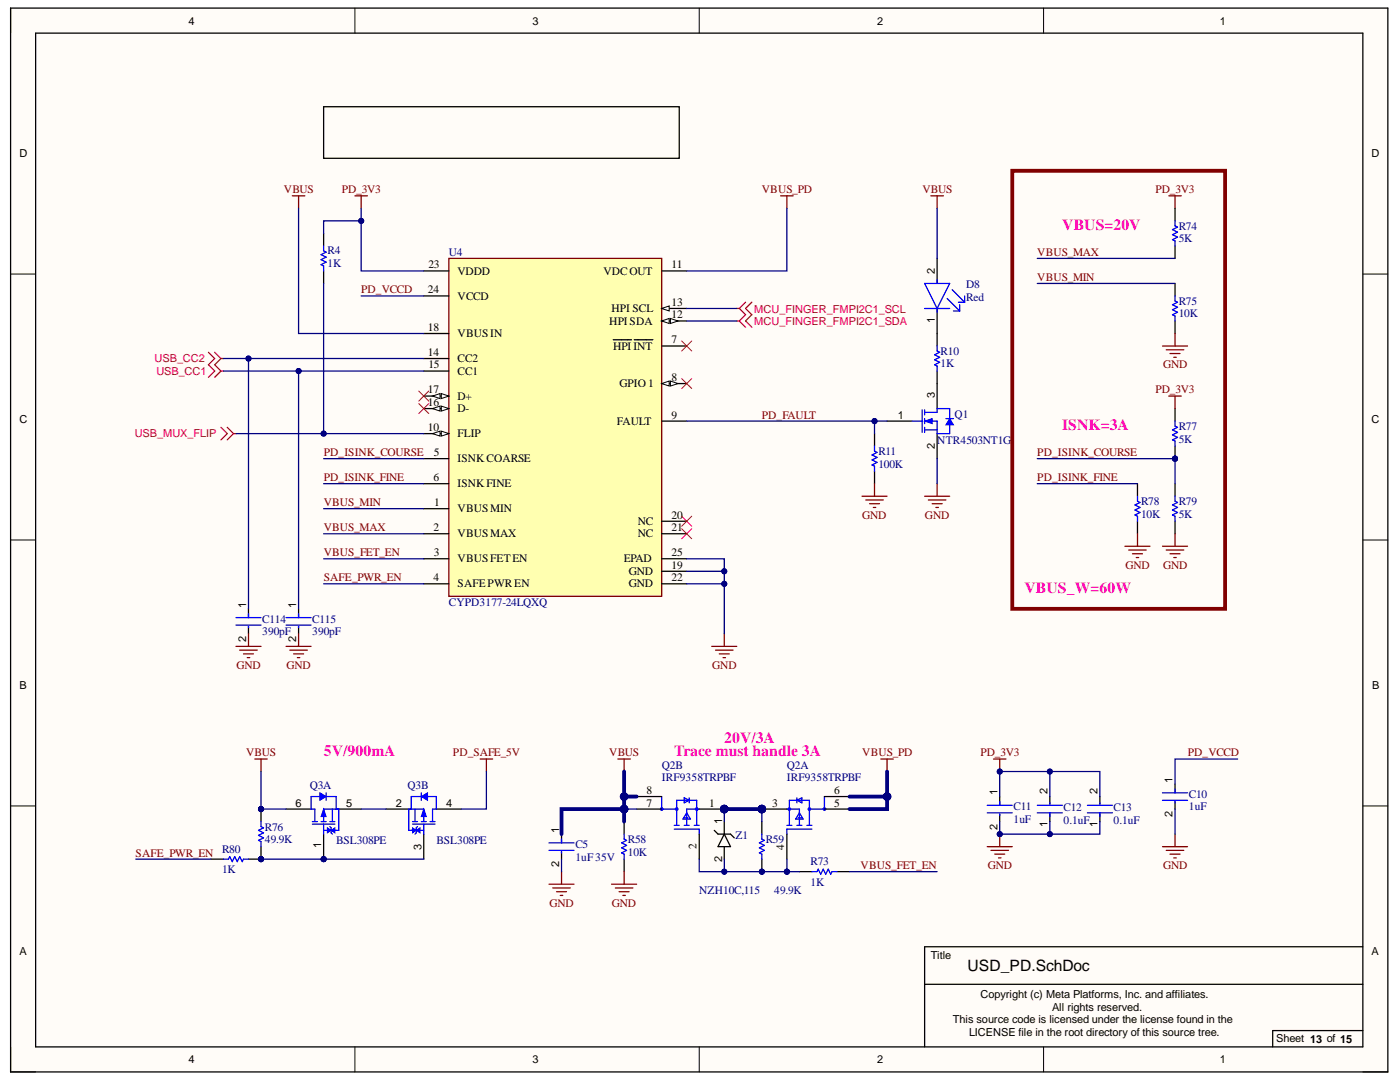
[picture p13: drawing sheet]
<svg xmlns="http://www.w3.org/2000/svg" width="279mm" height="216mm" viewBox="0 0 279 216" stroke-linecap="round" stroke-linejoin="round" font-family="sans-serif">
<defs><g id="words">
<g font-size="3.1" fill="#f0f">
<text x="212" y="45.9">VBUS=20V</text>
<text x="212" y="85.9">ISNK=3A</text>
<text x="204.5" y="118.3">VBUS_W=60W</text>
<text x="144.5" y="148.3">20V/3A</text>
<text x="64.6" y="150.8">5V/900mA</text>
<text x="134.5" y="150.8">Trace must handle 3A</text>
</g>
<text font-size="3.1" x="193.1" y="193.8">USD_PD.SchDoc</text>
<g font-size="2.3" fill="#800000">
<text x="56.7" y="38.6">VBUS</text>
<text x="68.2" y="38.6">PD_3V3</text>
<text x="152" y="38.6">VBUS_PD</text>
<text x="184.1" y="38.6">VBUS</text>
<text x="230.6" y="38.6">PD_3V3</text>
<text x="207" y="51">VBUS_MAX</text>
<text x="72" y="58.6">PD_VCCD</text>
<text x="207" y="56.1">VBUS_MIN</text>
<text x="232.1" y="73.5">GND</text>
<text x="152" y="83.6">PD_FAULT</text>
<text x="230.6" y="78.5">PD_3V3</text>
<text x="64.6" y="91">PD_ISINK_COURSE</text>
<text x="64.6" y="96">PD_ISINK_FINE</text>
<text x="207" y="91">PD_ISINK_COURSE</text>
<text x="207" y="96">PD_ISINK_FINE</text>
<text x="64.6" y="101">VBUS_MIN</text>
<text x="64.6" y="106.1">VBUS_MAX</text>
<text x="172.1" y="103.5">GND</text>
<text x="184.6" y="103.5">GND</text>
<text x="64.6" y="111">VBUS_FET_EN</text>
<text x="224.6" y="113.5">GND</text>
<text x="232.1" y="113.5">GND</text>
<text x="64.6" y="116">SAFE_PWR_EN</text>
<text x="47.2" y="133.5">GND</text>
<text x="57.2" y="133.5">GND</text>
<text x="142.2" y="133.5">GND</text>
<text x="49.1" y="150.9">VBUS</text>
<text x="90.4" y="150.9">PD_SAFE_5V</text>
<text x="121.6" y="150.9">VBUS</text>
<text x="172.1" y="150.9">VBUS_PD</text>
<text x="195.7" y="150.9">PD_3V3</text>
<text x="237" y="150.9">PD_VCCD</text>
<text x="27.1" y="171">SAFE_PWR_EN</text>
<text x="171.7" y="173.4">VBUS_FET_EN</text>
<text x="197.1" y="173.4">GND</text>
<text x="232.1" y="173.4">GND</text>
<text x="109.7" y="180.9">GND</text>
<text x="122.1" y="180.9">GND</text>
</g>
<g font-size="2.3" fill="#000080">
<text x="235.3" y="45.8">R74</text>
<text x="65.4" y="50.8">R4</text>
<text x="65.4" y="53.3">1K</text>
<text x="89.6" y="51">U4</text>
<text x="235.3" y="48.3">5K</text>
<text x="192.8" y="57.5">D8</text>
<text x="192.8" y="60.1">Red</text>
<text x="235.3" y="60.8">R75</text>
<text x="235.3" y="63.3">10K</text>
<text x="187.7" y="70.8">R10</text>
<text x="187.7" y="73.3">1K</text>
<text x="190.5" y="83.3">Q1</text>
<text x="187.1" y="88.6">NTR4503NT1G</text>
<text x="235.3" y="85.8">R77</text>
<text x="235.3" y="88.3">5K</text>
<text x="175.3" y="90.8">R11</text>
<text x="175.3" y="93.3">100K</text>
<text x="227.7" y="100.7">R78</text>
<text x="235.3" y="100.7">R79</text>
<text x="227.7" y="103.3">10K</text>
<text x="235.3" y="103.3">5K</text>
<text x="52.3" y="124.2">C114</text>
<text x="62.3" y="124.2">C115</text>
<text x="89.6" y="121">CYPD3177-24LQXQ</text>
<text x="52.3" y="126.8">390pF</text>
<text x="62.3" y="126.8">390pF</text>
<text x="132.1" y="153.5">Q2B</text>
<text x="132.1" y="155.9">IRF9358TRPBF</text>
<text x="157" y="153.5">Q2A</text>
<text x="157" y="155.9">IRF9358TRPBF</text>
<text x="61.8" y="157.4">Q3A</text>
<text x="81.3" y="157.4">Q3B</text>
<text x="202.3" y="161.7">C11</text>
<text x="212.3" y="161.9">C12</text>
<text x="222.2" y="161.9">C13</text>
<text x="237.3" y="159.2">C10</text>
<text x="237.3" y="161.7">1uF</text>
<text x="52.9" y="165.7">R76</text>
<text x="146.8" y="167.4">Z1</text>
<text x="202.3" y="164.2">1uF</text>
<text x="212.3" y="164.5">0.1uF</text>
<text x="222.2" y="164.5">0.1uF</text>
<text x="44.3" y="170.2">R80</text>
<text x="52.9" y="168.2">49.9K</text>
<text x="67.1" y="168.4">BSL308PE</text>
<text x="87.1" y="168.4">BSL308PE</text>
<text x="114.8" y="169.2">C5</text>
<text x="114.8" y="171.7">1uF35V</text>
<text x="125.3" y="168.2">R58</text>
<text x="125.3" y="170.7">10K</text>
<text x="152.8" y="168.2">R59</text>
<text x="161.8" y="172.6">R73</text>
<text x="44.3" y="174.2">1K</text>
<text x="139.5" y="178.4">NZH10C,115</text>
<text x="154.5" y="178.4">49.9K</text>
<text x="161.8" y="176.7">1K</text>
</g>
<g font-size="2.3">
<text x="85.5" y="53.6">23</text>
<text x="134" y="53.6">11</text>
<text x="85.4" y="58.6">24</text>
<text x="91.3" y="59.8">VCCD</text>
<text x="91.3" y="54.8">VDDD</text>
<text x="120.4" y="54.8">VDCOUT</text>
<text x="121.6" y="64.8">HPI SDA</text>
<text x="122" y="62.3">HPI SCL</text>
<text x="134" y="61.1">13</text>
<text x="134" y="63.5">12</text>
<text x="85.4" y="66.1">18</text>
<text x="85.4" y="71.1">14</text>
<text x="91.3" y="67.3">VBUSIN</text>
<text x="122.4" y="69.8">HPI INT</text>
<text x="134" y="68.5">7</text>
<text x="85.5" y="73.5">15</text>
<text x="91.3" y="74.8">CC1</text>
<text x="91.3" y="72.3">CC2</text>
<text x="123.6" y="77.3">GPIO 1</text>
<text x="134" y="76.1">8</text>
<text x="85.4" y="78.5">17</text>
<text x="85.4" y="81">16</text>
<text x="91.3" y="79.8">D+</text>
<text x="91.3" y="82.3">D-</text>
<text x="134" y="83.6">9</text>
<text x="85.4" y="86">10</text>
<text x="91.3" y="87.3">FLIP</text>
<text x="123.1" y="84.8">FAULT</text>
<text x="86.5" y="96">6</text>
<text x="86.6" y="91">5</text>
<text x="91.3" y="92.3">ISNKCOARSE</text>
<text x="86.7" y="101">1</text>
<text x="91.3" y="97.3">ISNKFINE</text>
<text x="86.5" y="106.1">2</text>
<text x="91.3" y="107.2">VBUSMAX</text>
<text x="91.3" y="102.2">VBUSMIN</text>
<text x="127.3" y="104.8">NC</text>
<text x="127.3" y="107.2">NC</text>
<text x="134" y="103.5">20</text>
<text x="134" y="106.1">21</text>
<text x="86.6" y="111">3</text>
<text x="91.3" y="112.2">VBUSFETEN</text>
<text x="124.5" y="112.2">EPAD</text>
<text x="134" y="111">25</text>
<text x="134" y="113.5">19</text>
<text x="86.5" y="116">4</text>
<text x="91.3" y="117.2">SAFEPWREN</text>
<text x="125.5" y="114.8">GND</text>
<text x="125.5" y="117.2">GND</text>
<text x="134" y="116">22</text>
<text x="129" y="161">7</text>
<text x="129" y="158.5">8</text>
<text x="141.6" y="161">1</text>
<text x="154.1" y="161">3</text>
<text x="166.5" y="161">5</text>
<text x="166.5" y="158.5">6</text>
<text x="139" y="169.4" transform="rotate(-90 139 169.4)">2</text>
<text x="156.5" y="169.5" transform="rotate(-90 156.5 169.5)">4</text>
</g>
<g font-size="2.2">
<text x="37.6" y="4.9">4</text>
<text x="106.3" y="4.9">3</text>
<text x="175" y="4.9">2</text>
<text x="243.5" y="4.9">1</text>
<text x="3.9" y="31.4">D</text>
<text x="273.7" y="31.4">D</text>
<text x="186.5" y="54.6" transform="rotate(-90 186.5 54.6)">2</text>
<text x="186.5" y="64.4" transform="rotate(-90 186.5 64.4)">1</text>
<text x="179.2" y="83.6">1</text>
<text x="186.5" y="79.5" transform="rotate(-90 186.5 79.5)">3</text>
<text x="3.9" y="84.5">C</text>
<text x="186.5" y="89.7" transform="rotate(-90 186.5 89.7)">2</text>
<text x="273.7" y="84.5">C</text>
<text x="49.1" y="121.3" transform="rotate(-90 49.1 121.3)">1</text>
<text x="59.1" y="121.3" transform="rotate(-90 59.1 121.3)">1</text>
<text x="49.1" y="128.1" transform="rotate(-90 49.1 128.1)">2</text>
<text x="59.1" y="128.1" transform="rotate(-90 59.1 128.1)">2</text>
<text x="3.9" y="137.6">B</text>
<text x="273.8" y="137.6">B</text>
<text x="58.9" y="161">6</text>
<text x="69.1" y="161">5</text>
<text x="79" y="161">2</text>
<text x="89" y="161">4</text>
<text x="199.1" y="158.7" transform="rotate(-90 199.1 158.7)">1</text>
<text x="209" y="158.5" transform="rotate(-90 209 158.5)">2</text>
<text x="219" y="158.5" transform="rotate(-90 219 158.5)">2</text>
<text x="234" y="156.2" transform="rotate(-90 234 156.2)">1</text>
<text x="111.6" y="166.2" transform="rotate(-90 111.6 166.2)">1</text>
<text x="144.1" y="164.5" transform="rotate(-90 144.1 164.5)">1</text>
<text x="199.1" y="165.6" transform="rotate(-90 199.1 165.6)">2</text>
<text x="209" y="165" transform="rotate(-90 209 165)">1</text>
<text x="219" y="165" transform="rotate(-90 219 165)">1</text>
<text x="234" y="163.1" transform="rotate(-90 234 163.1)">2</text>
<text x="64.1" y="169.3" transform="rotate(-90 64.1 169.3)">1</text>
<text x="84.1" y="169.6" transform="rotate(-90 84.1 169.6)">3</text>
<text x="111.6" y="173.1" transform="rotate(-90 111.6 173.1)">2</text>
<text x="144.1" y="172.1" transform="rotate(-90 144.1 172.1)">2</text>
<text x="3.9" y="190.7">A</text>
<text x="185.8" y="191.4">Title</text>
<text x="273.7" y="190.7">A</text>
<text x="195.7" y="199.2">Copyright (c) Meta Platforms, Inc. and affiliates.</text>
<text x="210" y="201.6">All rights reserved.</text>
<text x="190.2" y="204.2">This source code is licensed under the license found in the</text>
<text x="193.4" y="206.6">LICENSE file in the root directory of this source tree.</text>
<text x="254.7" y="207.9">Sheet 13 of 15</text>
<text x="37.6" y="212.1">4</text>
<text x="106.3" y="212.1">3</text>
<text x="175" y="212.1">2</text>
<text x="243.5" y="212.1">1</text>
</g>
<g font-size="2.2" fill="#f00">
<text x="150.5" y="62.4">MCU_FINGER_FMPI2C1_SCL</text>
<text x="150.5" y="64.8">MCU_FINGER_FMPI2C1_SDA</text>
<text x="30.9" y="72.3">USB_CC2</text>
<text x="31.2" y="74.8">USB_CC1</text>
<text x="26.9" y="87.3">USB_MUX_FLIP</text>
</g>
</g></defs>
<g fill="#fffcf8">
<path d="M2.1 1.6h274.9v212.3h-274.9z" fill-rule="evenodd"/>
<path d="M7.1 6.6h264.9v202.3h-264.9z" fill-rule="evenodd"/>
</g>
<g fill="none" stroke="#000" stroke-width=".2">
<path d="M2.1 1.6v5M70.8 1.6v5M139.5 1.6v5M208.3 1.6v5M2.1 54.7h5M272 54.7h5M2.1 107.7h5M272 107.8h5M2.1 160.8h5M272 160.8h5M2.1 208.9v5h5M70.8 208.9v5"/>
<path d="M139.5 208.9v5M208.3 208.9v5M272 213.9h5"/>
</g>
<path d="M2.1 1.6h274.9v212.3h-274.9zM7.1 6.6h264.9v202.3h-264.9zM184.5 196.4h87.5M272 188.9h-87.5v20M272 205.6h-18v3.3" fill="none" stroke="#000" stroke-width=".25"/>
<path d="M89.6 51.6h42.5v67.4h-42.5z" fill-rule="evenodd" fill="#ffffb0"/>
<path d="M89.6 51.6h42.5v67.4h-42.5z" fill="none" stroke="#800000" stroke-width=".25"/>
<path d="M84.6 59.1h5M84.6 54.1h5M84.6 66.5h5M122.4 67.8h3.6M126.6 67.8h3.7M132.1 69h5M132.1 61.6h5M84.6 91.5h5M84.6 96.5h5M84.6 111.5h5M84.6 106.5h5M84.6 101.5h5" fill="none" stroke="#000" stroke-width=".25"/>
<path d="M132.1 61.6l1.5-.6v1.1z" fill="#f8fcff"/>
<path d="M132.1 61.6l1.5-.6v1.1z" fill="none" stroke="#000" stroke-width=".2"/>
<path d="M132.1 64h5" fill="none" stroke="#000" stroke-width=".25"/>
<path d="M132.1 64l1.5-.5v1z" fill="#f8fcff"/>
<path d="M132.1 64l1.5-.5v1z" fill="none" stroke="#000" stroke-width=".2"/>
<path d="M133.8 63.5l1.5 .5-1.5 .5z" fill="#f8fcff"/>
<path d="M133.8 63.5l1.5 .5-1.5 .5z" fill="none" stroke="#000" stroke-width=".2"/>
<path d="M84.6 74h5M84.6 71.5h5M84.6 79h5" fill="none" stroke="#000" stroke-width=".25"/>
<path d="M88.1 78.5l1.5 .5-1.5 .5z" fill="#f8fcff"/>
<path d="M88.1 78.5l1.5 .5-1.5 .5z" fill="none" stroke="#000" stroke-width=".2"/>
<path d="M86.3 79l1.5-.5v1z" fill="#f8fcff"/>
<path d="M86.3 79l1.5-.5v1z" fill="none" stroke="#000" stroke-width=".2"/>
<path d="M84.6 81.5h5" fill="none" stroke="#000" stroke-width=".25"/>
<path d="M88.1 81l1.5 .5-1.5 .5z" fill="#f8fcff"/>
<path d="M88.1 81l1.5 .5-1.5 .5z" fill="none" stroke="#000" stroke-width=".2"/>
<path d="M86.3 81.5l1.5-.5v1z" fill="#f8fcff"/>
<path d="M86.3 81.5l1.5-.5v1z" fill="none" stroke="#000" stroke-width=".2"/>
<path d="M84.6 86.5h5M132.1 84h5" fill="none" stroke="#000" stroke-width=".25"/>
<path d="M88.1 86l1.5 .5-1.5 .5z" fill="#f8fcff"/>
<path d="M88.1 86l1.5 .5-1.5 .5z" fill="none" stroke="#000" stroke-width=".2"/>
<path d="M86.3 86.5l1.5-.5v1z" fill="#f8fcff"/>
<path d="M86.3 86.5l1.5-.5v1z" fill="none" stroke="#000" stroke-width=".2"/>
<path d="M132.1 76.5h5" fill="none" stroke="#000" stroke-width=".25"/>
<path d="M132.1 76.5l1.5-.5v1z" fill="#f8fcff"/>
<path d="M132.1 76.5l1.5-.5v1z" fill="none" stroke="#000" stroke-width=".2"/>
<path d="M133.8 76l1.5 .5-1.5 .5z" fill="#f8fcff"/>
<path d="M133.8 76l1.5 .5-1.5 .5z" fill="none" stroke="#000" stroke-width=".2"/>
<g fill="none" stroke="#000" stroke-width=".25">
<path d="M132.1 54.1h5M84.6 116.5h5M132.1 116.5h5M132.1 104h5M132.1 106.5h5M132.1 111.5h5M132.1 114h5M59.6 121.5v1.7M59.6 125v1.5M199.5 158.9v1.8M209.5 158.9v1.5M219.5 158.9v1.5"/>
<path d="M234.5 156.5v1.7M234.5 159.9v1.5M199.5 162.4v1.5M209.5 162.2v1.7M219.5 162.2v1.7"/>
</g>
<path d="M136 103l2 2M136 105.5l2 2M138 103l-2 2M138 105.5l-2 2" fill="none" stroke="#f00" stroke-width=".2"/>
<path d="M70.8 39.1h2.5M72.1 39.1v2.5M142 129h5M142.8 129.7h3.5M143.5 130.5h2M144.3 131.2h.5M144.5 126.5v2.5M198.3 151.5h2.5M199.5 151.5v2.5" fill="none" stroke="#800000" stroke-width=".25"/>
<g fill="none" stroke="#00f" stroke-width=".25">
<path d="M57.1 123.2h5M57.1 124.7h5M59.6 122.5v.7M59.6 125v.2M199.5 159.9v.8M232 158.2h5M232 159.7h5M234.5 157.4v.8M234.5 159.9v.3M197 162.2h5M197 160.7h5M199.5 162.4v.3"/>
<path d="M207 162.2h5M207 160.7h5M209.5 160.2v.2M209.5 162.2v.7M217 162.2h5M217 160.7h5M219.5 160.2v.2M219.5 162.2v.7"/>
</g>
<circle cx="199.5" cy="154" r=".5" fill="#000080"/>
<circle cx="199.5" cy="154" r=".5" fill="none" stroke="#000080" stroke-width=".2"/>
<path d="M58.3 39.1h2.5M59.6 39.1v2.5M155.8 39.1h2.5M157 39.1v2.5M232 168.9h5M232.7 169.7h3.5M233.5 170.4h2M234.2 171.2h.5M234.5 166.4v2.5" fill="none" stroke="#800000" stroke-width=".25"/>
<path d="M187 76.5v5M177 84h5M187 86.5v5M49.6 121.5v1.7M49.6 125v1.5" fill="none" stroke="#000" stroke-width=".25"/>
<path d="M184 81.8v4.5M184.5 82.3h2.5v-.8h2.5v2M184.5 84h2.5v2.5h2.5v-1.7M184.5 85.8h2.5M184.5 81.8v1M184.5 83.5v1M184.5 85.3v1M47.1 123.2h5M47.1 124.7h5M49.6 122.5v.7M49.6 125v.2" fill="none" stroke="#00f" stroke-width=".25"/>
<path d="M83.6 78l2 2M85.6 78l-2 2M136 75.5l2 2M136 68l2 2M138 75.5l-2 2M138 68l-2 2M83.6 80.5l2 2M85.6 80.5l-2 2" fill="none" stroke="#f00" stroke-width=".2"/>
<path d="M189.5 83.5l.8 1.3h-1.5z" fill="#00f"/>
<path d="M189.5 83.5l.8 1.3h-1.5z" fill="none" stroke="#00f" stroke-width=".2"/>
<path d="M188.8 83.5h1.5" fill="none" stroke="#00f" stroke-width=".25"/>
<path d="M184.5 84l1.5-.5v1z" fill="#00f"/>
<path d="M184.5 84l1.5-.5v1z" fill="none" stroke="#00f" stroke-width=".2"/>
<g fill="none" stroke="#00f" stroke-width=".25">
<path d="M184.5 56.6h5l-2.5 5zM187 55.8v.8M189 59.6l2.5 2.5M190 57.8l2.5 2.5M192.5 59.1v1.2M184.5 61.6h5M187 61.6v.7M187 69v1l.5 .3-1 .5 1 .5-1 .5 1 .5-1 .5 .5 .2v1M190.3 62.1h1.2M191.3 60.3h1.2M191.5 60.8v1.3M174.5 89v1l.5 .3-1 .5 1 .5-1 .5 1 .5-1 .5 .5 .2v1"/>
<path d="M182 84h2"/>
</g>
<path d="M187 51.6v5M187 61.6v7.4M187 74v2.5M174.5 86.5v2.5M174.5 94v2.5" fill="none" stroke="#000" stroke-width=".25"/>
<g fill="none" stroke="#800000" stroke-width=".25">
<path d="M185.8 39.1h2.5M187 39.1v2.5M172 99h5M172.8 99.8h3.5M174.5 96.5v2.5M184.5 99h5M185.3 99.8h3.5M187 96.5v2.5M173.5 100.5h2M174.3 101.3h.5M186 100.5h2M186.8 101.3h.5"/>
<path d="M197 168.9h5M197.8 169.7h3.5M198.5 170.4h2M199.3 171.2h.5M199.5 166.4v2.5"/>
</g>
<circle cx="199.5" cy="166.4" r=".5" fill="#000080"/>
<circle cx="199.5" cy="166.4" r=".5" fill="none" stroke="#000080" stroke-width=".2"/>
<path d="M47.1 129h5M47.8 129.7h3.5M48.6 130.5h2M49.3 131.2h.5M49.6 126.5v2.5M57.1 129h5M57.8 129.7h3.5M58.6 130.5h2M59.3 131.2h.5M59.6 126.5v2.5" fill="none" stroke="#800000" stroke-width=".25"/>
<circle cx="152" cy="161.4" r=".75" fill="#000080"/>
<circle cx="152" cy="161.4" r=".75" fill="none" stroke="#000080" stroke-width=".2"/>
<g fill="none" stroke="#00f" stroke-width=".25">
<path d="M159 159.7l1-.5v1zM159 159.2v1M164.5 158.9v2.5h-3M157 164.7h1M157 161.4h2.5v3.3M157.5 164.7v-5h4v5M159 164.7h1M159.3 163.2h.7M159.5 162.2l.8 1.2h-1.5zM161 164.7h1M162 165.4h-5v1"/>
<circle cx="157.5" cy="161.4" r=".25"/>
<circle cx="161.5" cy="161.4" r=".25"/>
<circle cx="164.5" cy="161.4" r=".25"/>
</g>
<path d="M152 161.4h5M157 166.4v5" fill="none" stroke="#000" stroke-width=".25"/>
<circle cx="152" cy="161.4" r=".75" fill="#000080"/>
<circle cx="152" cy="161.4" r=".75" fill="none" stroke="#000080" stroke-width=".2"/>
<path d="M164.5 158.9h5M164.5 161.4h5" fill="none" stroke="#000" stroke-width=".25"/>
<circle cx="144.5" cy="161.4" r=".75" fill="#000080"/>
<circle cx="144.5" cy="161.4" r=".75" fill="none" stroke="#000080" stroke-width=".2"/>
<g fill="none" stroke="#00f" stroke-width=".25">
<path d="M132.1 158.9v2.5h2.9M136.5 159.2l1 .5-1 .5zM137.5 159.2v1M134.6 165.4h4.9v1M134.6 164.7h.9M135 164.7v-5h4v5M136.5 164.7h1M136.5 163.2h.8M137.1 162.2l.7 1.2h-1.5zM138.5 164.7h1M139.5 161.4h-2.4v3.3"/>
<circle cx="132.1" cy="161.4" r=".25"/>
<circle cx="135" cy="161.4" r=".25"/>
<circle cx="139" cy="161.4" r=".25"/>
</g>
<path d="M139.5 166.4v5M139.5 161.4h5" fill="none" stroke="#000" stroke-width=".25"/>
<circle cx="144.5" cy="161.4" r=".75" fill="#000080"/>
<circle cx="144.5" cy="161.4" r=".75" fill="none" stroke="#000080" stroke-width=".2"/>
<path d="M127.1 158.9h5M124.6 163.9v2.5M124.6 171.4v2.5M127.1 161.4h5M159.5 173.9h2.5M167 173.9h2.5" fill="none" stroke="#000" stroke-width=".25"/>
<path d="M124.6 166.4v1l.5 .3-1 .5 1 .5-1 .5 1 .5-1 .5 .5 .2v1M162 173.9h1l.3-.5 .5 1 .5-1 .5 1 .5-1 .5 1 .2-.5h1" fill="none" stroke="#00f" stroke-width=".25"/>
<path d="M123.3 151.5h2.5M124.6 151.5v2.5M109.6 176.4h5M110.3 177.2h3.5M111.1 177.9h2M111.8 178.7h.5M112.1 173.9v2.5M122.1 176.4h5M122.8 177.2h3.5M123.6 177.9h2M124.3 178.7h.5M124.6 173.9v2.5" fill="none" stroke="#800000" stroke-width=".25"/>
<circle cx="64.6" cy="171.4" r=".5" fill="#000080"/>
<circle cx="64.6" cy="171.4" r=".5" fill="none" stroke="#000080" stroke-width=".2"/>
<path d="M64.6 166.4v5" fill="none" stroke="#000" stroke-width=".25"/>
<circle cx="64.6" cy="171.4" r=".5" fill="#000080"/>
<circle cx="64.6" cy="171.4" r=".5" fill="none" stroke="#000080" stroke-width=".2"/>
<path d="M57.1 161.4h5" fill="none" stroke="#000" stroke-width=".25"/>
<path d="M62.3 164.4h4.5M62.3 163.9h1M62.8 161.4v2.5M64.1 163.9h1M64.6 164.4v2M65.8 163.9h1M66.3 161.4v2.5M67.1 161.4h-2.5v2.5" fill="none" stroke="#00f" stroke-width=".25"/>
<path d="M64.6 161.4l.5 1.5h-1z" fill="#00f"/>
<path d="M64.6 161.4l.5 1.5h-1z" fill="none" stroke="#00f" stroke-width=".2"/>
<path d="M63.8 158.9h-1.7v2.5h.7M65.1 158.9h2v2.5" fill="none" stroke="#00f" stroke-width=".25"/>
<path d="M63.8 158.2l1.3 .7-1.3 .8z" fill="#00f"/>
<path d="M63.8 158.2l1.3 .7-1.3 .8z" fill="none" stroke="#00f" stroke-width=".2"/>
<path d="M65.1 158.2v1.5M66.1 165.2v1" fill="none" stroke="#00f" stroke-width=".25"/>
<path d="M65.3 165.2l.8 .5-.8 .5z" fill="#00f"/>
<path d="M65.3 165.2l.8 .5-.8 .5z" fill="none" stroke="#00f" stroke-width=".2"/>
<path d="M64.6 165.7h.7" fill="none" stroke="#00f" stroke-width=".25"/>
<path d="M66.1 165.7l.7-.5v1z" fill="#00f"/>
<path d="M66.1 165.7l.7-.5v1z" fill="none" stroke="#00f" stroke-width=".2"/>
<path d="M65.8 164.9l.3 .3M66.1 166.2l.2 .2M67.1 161.4h.5v4.3h-.8M82.1 161.4h2.5v2.5M82.3 164.4h4.5M82.3 163.9h1M82.8 161.4v2.5M84.1 163.9h1M84.6 164.4v2M85.8 163.9h1M86.3 161.4v2.5" fill="none" stroke="#00f" stroke-width=".25"/>
<path d="M67.1 161.4h5M77.1 161.4h5M84.6 166.4v5M87.1 161.4h5" fill="none" stroke="#000" stroke-width=".25"/>
<path d="M84.6 161.4l.5 1.5h-1z" fill="#00f"/>
<path d="M84.6 161.4l.5 1.5h-1z" fill="none" stroke="#00f" stroke-width=".2"/>
<path d="M84.1 158.9h-2v2.5M85.3 158.9h1.8v2.5h-.8" fill="none" stroke="#00f" stroke-width=".25"/>
<path d="M84.1 158.9l1.2-.7v1.5z" fill="#00f"/>
<path d="M84.1 158.9l1.2-.7v1.5z" fill="none" stroke="#00f" stroke-width=".2"/>
<path d="M84.1 158.2v1.5M83.1 165.2v1" fill="none" stroke="#00f" stroke-width=".25"/>
<path d="M83.1 165.7l.7-.5v1z" fill="#00f"/>
<path d="M83.1 165.7l.7-.5v1z" fill="none" stroke="#00f" stroke-width=".2"/>
<path d="M83.8 165.7h.8" fill="none" stroke="#00f" stroke-width=".25"/>
<path d="M82.3 165.2l.8 .5-.8 .5z" fill="#00f"/>
<path d="M82.3 165.2l.8 .5-.8 .5z" fill="none" stroke="#00f" stroke-width=".2"/>
<path d="M82.1 161.4h-.5v4.3h.7M83.1 166.2l-.3 .2M83.3 164.9l-.2 .3" fill="none" stroke="#00f" stroke-width=".25"/>
<circle cx="52.1" cy="161.4" r=".5" fill="#000080"/>
<circle cx="52.1" cy="161.4" r=".5" fill="none" stroke="#000080" stroke-width=".2"/>
<circle cx="52.1" cy="171.4" r=".5" fill="#000080"/>
<circle cx="52.1" cy="171.4" r=".5" fill="none" stroke="#000080" stroke-width=".2"/>
<path d="M52.1 161.4v2.5" fill="none" stroke="#000" stroke-width=".25"/>
<circle cx="52.1" cy="161.4" r=".5" fill="#000080"/>
<circle cx="52.1" cy="161.4" r=".5" fill="none" stroke="#000080" stroke-width=".2"/>
<path d="M52.1 168.9v2.5" fill="none" stroke="#000" stroke-width=".25"/>
<circle cx="52.1" cy="171.4" r=".5" fill="#000080"/>
<circle cx="52.1" cy="171.4" r=".5" fill="none" stroke="#000080" stroke-width=".2"/>
<path d="M52.1 163.9v1l.5 .3-1 .5 1 .5-1 .5 1 .5-1 .5 .5 .2v1" fill="none" stroke="#00f" stroke-width=".25"/>
<circle cx="52.1" cy="171.4" r=".5" fill="#000080"/>
<circle cx="52.1" cy="171.4" r=".5" fill="none" stroke="#000080" stroke-width=".2"/>
<path d="M42.1 171.4h2.5M49.6 171.4h2.5" fill="none" stroke="#000" stroke-width=".25"/>
<circle cx="52.1" cy="171.4" r=".5" fill="#000080"/>
<circle cx="52.1" cy="171.4" r=".5" fill="none" stroke="#000080" stroke-width=".2"/>
<path d="M44.6 171.4h1l.2-.5 .5 1 .5-1 .5 1 .5-1 .5 1 .3-.5h1" fill="none" stroke="#00f" stroke-width=".25"/>
<path d="M50.8 151.5h2.5M52.1 151.5v2.5M95.8 151.5h2.5M97.1 151.5v2.5M175.8 151.5h2.5M177 151.5v2.5" fill="none" stroke="#800000" stroke-width=".25"/>
<path d="M142.5 165.7l.8 .7h2.5l.7 .8M144.5 163.9v2.5M144.5 168.9v2.5M144.5 166.4l1.3 2.5h-2.5z" fill="none" stroke="#000" stroke-width=".25"/>
<circle cx="152" cy="173.9" r=".5" fill="#000080"/>
<circle cx="152" cy="173.9" r=".5" fill="none" stroke="#000080" stroke-width=".2"/>
<path d="M152 163.9v2.5M152 171.4v2.5" fill="none" stroke="#000" stroke-width=".25"/>
<circle cx="152" cy="173.9" r=".5" fill="#000080"/>
<circle cx="152" cy="173.9" r=".5" fill="none" stroke="#000080" stroke-width=".2"/>
<path d="M234.5 44.1v1l.5 .2-1 .5 1 .5-1 .5 1 .5-1 .5 .5 .3v1M234.5 59.1v1l.5 .2-1 .5 1 .5-1 .5 1 .5-1 .5 .5 .3v.9M227 99v1l.5 .3-1 .5 1 .5-1 .5 1 .5-1 .5 .5 .2v1M152 166.4v1l.5 .3-1 .5 1 .5-1 .5 1 .5-1 .5 .5 .2v1" fill="none" stroke="#00f" stroke-width=".25"/>
<path d="M202 34.1h42.5v87.4h-42.5z" fill="none" stroke="#800000" stroke-width=".76"/>
<path d="M234.5 41.6v2.5M234.5 49.1v2.5M234.5 56.6v2.5M234.5 64v2.6M227 96.5v2.5M227 104v2.5" fill="none" stroke="#000" stroke-width=".25"/>
<path d="M233.3 39.1h2.5M234.5 39.1v2.5M232 69h5M232.7 69.8h3.5M233.5 70.5h2M234.2 71.3h.5M234.5 66.6v2.4M224.5 109h5M225.3 109.7h3.5M226 110.5h2M226.8 111.3h.5M227 106.5v2.5" fill="none" stroke="#800000" stroke-width=".25"/>
<circle cx="234.5" cy="91.5" r=".5" fill="#000080"/>
<circle cx="234.5" cy="91.5" r=".5" fill="none" stroke="#000080" stroke-width=".2"/>
<path d="M234.5 81.5v2.5M234.5 89v2.5" fill="none" stroke="#000" stroke-width=".25"/>
<circle cx="234.5" cy="91.5" r=".5" fill="#000080"/>
<circle cx="234.5" cy="91.5" r=".5" fill="none" stroke="#000080" stroke-width=".2"/>
<path d="M64.6 49.1v1l.5 .2-1 .5 1 .5-1 .5 1 .5-1 .5 .5 .3v1M234.5 84v1l.5 .3-1 .5 1 .5-1 .5 1 .5-1 .5 .5 .2v1M234.5 99v1l.5 .3-1 .5 1 .5-1 .5 1 .5-1 .5 .5 .2v1M109.6 168.2h5M109.6 169.7h5M112.1 167.4v.8M112.1 169.9v.3" fill="none" stroke="#00f" stroke-width=".25"/>
<path d="M64.6 21.3h71v10.3h-71zM64.6 46.6v2.5M64.6 54.1v2.5M234.5 96.5v2.5M234.5 104v2.5M112.1 166.4v1.8M112.1 169.9v1.5" fill="none" stroke="#000" stroke-width=".25"/>
<path d="M233.3 79h2.5M234.5 79v2.5M232 109h5M232.7 109.7h3.5M233.5 110.5h2M234.2 111.3h.5M234.5 106.5v2.5" fill="none" stroke="#800000" stroke-width=".25"/>
<g fill="none" stroke="#f00" stroke-width=".25">
<path d="M41.6 70.3l1.2 1.2-1.2 1.3 1.2 1.2-1.2 1.3M42.8 70.3l1.3 1.2M44.1 71.5l-1.3 1.3 1.3 1.2M44.1 71.5h.5M44.1 74l-1.3 1.3M44.1 74h.5M147 61.6h.5M147 64h.5M147.5 61.6l1.3 1.2-1.3 1.2M147.5 64l1.3 1.3M148.8 60.3l-1.3 1.3M150 60.3l-1.2 1.3 1.2 1.2-1.2 1.2 1.2 1.3"/>
<path d="M44.1 85.3l1.2 1.2-1.2 1.3M45.3 85.3l1.3 1.2M46.6 86.5l-1.3 1.3M46.6 86.5h.5"/>
</g>
<path d="M137.1 114h7.4" fill="none" stroke="#000080" stroke-width=".25"/>
<circle cx="144.5" cy="114" r=".5" fill="#000080"/>
<circle cx="144.5" cy="114" r=".5" fill="none" stroke="#000080" stroke-width=".2"/>
<path d="M137.1 116.5h7.4" fill="none" stroke="#000080" stroke-width=".25"/>
<circle cx="144.5" cy="116.5" r=".5" fill="#000080"/>
<circle cx="144.5" cy="116.5" r=".5" fill="none" stroke="#000080" stroke-width=".2"/>
<path d="M137.1 61.6h9.9M137.1 64h9.9M209.5 154v4.9" fill="none" stroke="#000080" stroke-width=".25"/>
<circle cx="209.5" cy="154" r=".5" fill="#000080"/>
<circle cx="209.5" cy="154" r=".5" fill="none" stroke="#000080" stroke-width=".2"/>
<path d="M44.6 74h15M234.5 161.4v5" fill="none" stroke="#000080" stroke-width=".25"/>
<circle cx="59.6" cy="74" r=".5" fill="#000080"/>
<circle cx="59.6" cy="74" r=".5" fill="none" stroke="#000080" stroke-width=".2"/>
<path d="M59.6 41.6v24.9h25M72.1 59.1h12.5M84.6 74h-25v47.5M247 151.5h-12.5v5" fill="none" stroke="#000080" stroke-width=".25"/>
<circle cx="59.6" cy="74" r=".5" fill="#000080"/>
<circle cx="59.6" cy="74" r=".5" fill="none" stroke="#000080" stroke-width=".2"/>
<path d="M64.6 56.6v29.9h20M64.6 91.5h20M64.6 96.5h20M64.6 116.5h20M64.6 101.5h20M64.6 106.5h20M64.6 111.5h20" fill="none" stroke="#000080" stroke-width=".25"/>
<circle cx="64.6" cy="86.5" r=".5" fill="#000080"/>
<circle cx="64.6" cy="86.5" r=".5" fill="none" stroke="#000080" stroke-width=".2"/>
<path d="M72.1 44.1h-7.5v2.5" fill="none" stroke="#000080" stroke-width=".25"/>
<circle cx="72.1" cy="44.1" r=".5" fill="#000080"/>
<circle cx="72.1" cy="44.1" r=".5" fill="none" stroke="#000080" stroke-width=".2"/>
<path d="M157 41.6v12.5h-19.9M187 91.5v5M199.5 163.9v2.5h10" fill="none" stroke="#000080" stroke-width=".25"/>
<circle cx="209.5" cy="166.4" r=".5" fill="#000080"/>
<circle cx="209.5" cy="166.4" r=".5" fill="none" stroke="#000080" stroke-width=".2"/>
<circle cx="199.5" cy="166.4" r=".5" fill="#000080"/>
<circle cx="199.5" cy="166.4" r=".5" fill="none" stroke="#000080" stroke-width=".2"/>
<path d="M209.5 163.9v2.5h10v-2.5" fill="none" stroke="#000080" stroke-width=".25"/>
<circle cx="209.5" cy="166.4" r=".5" fill="#000080"/>
<circle cx="209.5" cy="166.4" r=".5" fill="none" stroke="#000080" stroke-width=".2"/>
<path d="M144.5 161.4h7.5" fill="none" stroke="#000080" stroke-width=".76"/>
<circle cx="152" cy="161.4" r=".75" fill="#000080"/>
<circle cx="152" cy="161.4" r=".75" fill="none" stroke="#000080" stroke-width=".2"/>
<circle cx="144.5" cy="161.4" r=".75" fill="#000080"/>
<circle cx="144.5" cy="161.4" r=".75" fill="none" stroke="#000080" stroke-width=".2"/>
<path d="M169.5 158.9h7.5v2.5h-7.5" fill="none" stroke="#000080" stroke-width=".76"/>
<circle cx="177" cy="158.9" r=".75" fill="#000080"/>
<circle cx="177" cy="158.9" r=".75" fill="none" stroke="#000080" stroke-width=".2"/>
<path d="M124.6 161.4h2.5" fill="none" stroke="#000080" stroke-width=".25"/>
<circle cx="124.6" cy="161.4" r=".75" fill="#000080"/>
<circle cx="124.6" cy="161.4" r=".75" fill="none" stroke="#000080" stroke-width=".2"/>
<path d="M112.1 171.4v2.5M157 173.9h2.5" fill="none" stroke="#000080" stroke-width=".25"/>
<circle cx="157" cy="173.9" r=".5" fill="#000080"/>
<circle cx="157" cy="173.9" r=".5" fill="none" stroke="#000080" stroke-width=".2"/>
<path d="M169.5 173.9h17.5" fill="none" stroke="#000080" stroke-width=".25"/>
<path d="M177 154v4.9" fill="none" stroke="#000080" stroke-width=".76"/>
<circle cx="177" cy="158.9" r=".75" fill="#000080"/>
<circle cx="177" cy="158.9" r=".75" fill="none" stroke="#000080" stroke-width=".2"/>
<path d="M124.6 154v4.9" fill="none" stroke="#000080" stroke-width=".76"/>
<circle cx="124.6" cy="158.9" r=".75" fill="#000080"/>
<circle cx="124.6" cy="158.9" r=".75" fill="none" stroke="#000080" stroke-width=".2"/>
<path d="M49.6 71.5v50" fill="none" stroke="#000080" stroke-width=".25"/>
<circle cx="49.6" cy="71.5" r=".5" fill="#000080"/>
<circle cx="49.6" cy="71.5" r=".5" fill="none" stroke="#000080" stroke-width=".2"/>
<path d="M187 41.6v10M97.1 154v7.4h-5M52.1 171.4h12.5M72.1 161.4h5" fill="none" stroke="#000080" stroke-width=".25"/>
<circle cx="64.6" cy="171.4" r=".5" fill="#000080"/>
<circle cx="64.6" cy="171.4" r=".5" fill="none" stroke="#000080" stroke-width=".2"/>
<circle cx="52.1" cy="171.4" r=".5" fill="#000080"/>
<circle cx="52.1" cy="171.4" r=".5" fill="none" stroke="#000080" stroke-width=".2"/>
<path d="M52.1 161.4h5" fill="none" stroke="#000080" stroke-width=".25"/>
<circle cx="52.1" cy="161.4" r=".5" fill="#000080"/>
<circle cx="52.1" cy="161.4" r=".5" fill="none" stroke="#000080" stroke-width=".2"/>
<path d="M52.1 154v7.4" fill="none" stroke="#000080" stroke-width=".25"/>
<circle cx="52.1" cy="161.4" r=".5" fill="#000080"/>
<circle cx="52.1" cy="161.4" r=".5" fill="none" stroke="#000080" stroke-width=".2"/>
<path d="M64.6 171.4h20" fill="none" stroke="#000080" stroke-width=".25"/>
<circle cx="64.6" cy="171.4" r=".5" fill="#000080"/>
<circle cx="64.6" cy="171.4" r=".5" fill="none" stroke="#000080" stroke-width=".2"/>
<path d="M27.1 171.4h15M157 171.4v2.5" fill="none" stroke="#000080" stroke-width=".25"/>
<circle cx="157" cy="173.9" r=".5" fill="#000080"/>
<circle cx="157" cy="173.9" r=".5" fill="none" stroke="#000080" stroke-width=".2"/>
<path d="M139.5 171.4v2.5h17.5" fill="none" stroke="#000080" stroke-width=".25"/>
<circle cx="157" cy="173.9" r=".5" fill="#000080"/>
<circle cx="157" cy="173.9" r=".5" fill="none" stroke="#000080" stroke-width=".2"/>
<circle cx="152" cy="173.9" r=".5" fill="#000080"/>
<circle cx="152" cy="173.9" r=".5" fill="none" stroke="#000080" stroke-width=".2"/>
<circle cx="144.5" cy="173.9" r=".5" fill="#000080"/>
<circle cx="144.5" cy="173.9" r=".5" fill="none" stroke="#000080" stroke-width=".2"/>
<path d="M152 161.4v2.5" fill="none" stroke="#000080" stroke-width=".25"/>
<circle cx="152" cy="161.4" r=".75" fill="#000080"/>
<circle cx="152" cy="161.4" r=".75" fill="none" stroke="#000080" stroke-width=".2"/>
<path d="M144.5 161.4v2.5" fill="none" stroke="#000080" stroke-width=".25"/>
<circle cx="144.5" cy="161.4" r=".75" fill="#000080"/>
<circle cx="144.5" cy="161.4" r=".75" fill="none" stroke="#000080" stroke-width=".2"/>
<path d="M144.5 171.4v2.5" fill="none" stroke="#000080" stroke-width=".25"/>
<circle cx="144.5" cy="173.9" r=".5" fill="#000080"/>
<circle cx="144.5" cy="173.9" r=".5" fill="none" stroke="#000080" stroke-width=".2"/>
<path d="M44.6 71.5h40" fill="none" stroke="#000080" stroke-width=".25"/>
<circle cx="49.6" cy="71.5" r=".5" fill="#000080"/>
<circle cx="49.6" cy="71.5" r=".5" fill="none" stroke="#000080" stroke-width=".2"/>
<path d="M72.1 41.6v12.5h12.5" fill="none" stroke="#000080" stroke-width=".25"/>
<circle cx="72.1" cy="44.1" r=".5" fill="#000080"/>
<circle cx="72.1" cy="44.1" r=".5" fill="none" stroke="#000080" stroke-width=".2"/>
<path d="M137.1 111.5h7.4v15" fill="none" stroke="#000080" stroke-width=".25"/>
<circle cx="144.5" cy="114" r=".5" fill="#000080"/>
<circle cx="144.5" cy="114" r=".5" fill="none" stroke="#000080" stroke-width=".2"/>
<circle cx="144.5" cy="116.5" r=".5" fill="#000080"/>
<circle cx="144.5" cy="116.5" r=".5" fill="none" stroke="#000080" stroke-width=".2"/>
<path d="M207 51.6h27.5M207 56.6h27.5M207 96.5h20M207 91.5h27.5" fill="none" stroke="#000080" stroke-width=".25"/>
<circle cx="234.5" cy="91.5" r=".5" fill="#000080"/>
<circle cx="234.5" cy="91.5" r=".5" fill="none" stroke="#000080" stroke-width=".2"/>
<path d="M234.5 91.5v5" fill="none" stroke="#000080" stroke-width=".25"/>
<circle cx="234.5" cy="91.5" r=".5" fill="#000080"/>
<circle cx="234.5" cy="91.5" r=".5" fill="none" stroke="#000080" stroke-width=".2"/>
<path d="M199.5 158.9v-4.9h20v4.9" fill="none" stroke="#000080" stroke-width=".25"/>
<circle cx="209.5" cy="154" r=".5" fill="#000080"/>
<circle cx="209.5" cy="154" r=".5" fill="none" stroke="#000080" stroke-width=".2"/>
<circle cx="199.5" cy="154" r=".5" fill="#000080"/>
<circle cx="199.5" cy="154" r=".5" fill="none" stroke="#000080" stroke-width=".2"/>
<path d="M47.1 86.5h17.5" fill="none" stroke="#000080" stroke-width=".25"/>
<circle cx="64.6" cy="86.5" r=".5" fill="#000080"/>
<circle cx="64.6" cy="86.5" r=".5" fill="none" stroke="#000080" stroke-width=".2"/>
<path d="M174.5 84v2.5" fill="none" stroke="#000080" stroke-width=".25"/>
<circle cx="174.5" cy="84" r=".5" fill="#000080"/>
<circle cx="174.5" cy="84" r=".5" fill="none" stroke="#000080" stroke-width=".2"/>
<path d="M137.1 84h39.9" fill="none" stroke="#000080" stroke-width=".25"/>
<circle cx="174.5" cy="84" r=".5" fill="#000080"/>
<circle cx="174.5" cy="84" r=".5" fill="none" stroke="#000080" stroke-width=".2"/>
<path d="M127.1 158.9h-2.5v2.5" fill="none" stroke="#000080" stroke-width=".76"/>
<circle cx="124.6" cy="158.9" r=".75" fill="#000080"/>
<circle cx="124.6" cy="158.9" r=".75" fill="none" stroke="#000080" stroke-width=".2"/>
<circle cx="124.6" cy="161.4" r=".75" fill="#000080"/>
<circle cx="124.6" cy="161.4" r=".75" fill="none" stroke="#000080" stroke-width=".2"/>
<path d="M124.6 163.9v-2.5h-12.5v5" fill="none" stroke="#000080" stroke-width=".76"/>
<circle cx="124.6" cy="161.4" r=".75" fill="#000080"/>
<circle cx="124.6" cy="161.4" r=".75" fill="none" stroke="#000080" stroke-width=".2"/>
<use href="#words"/>
</svg>
